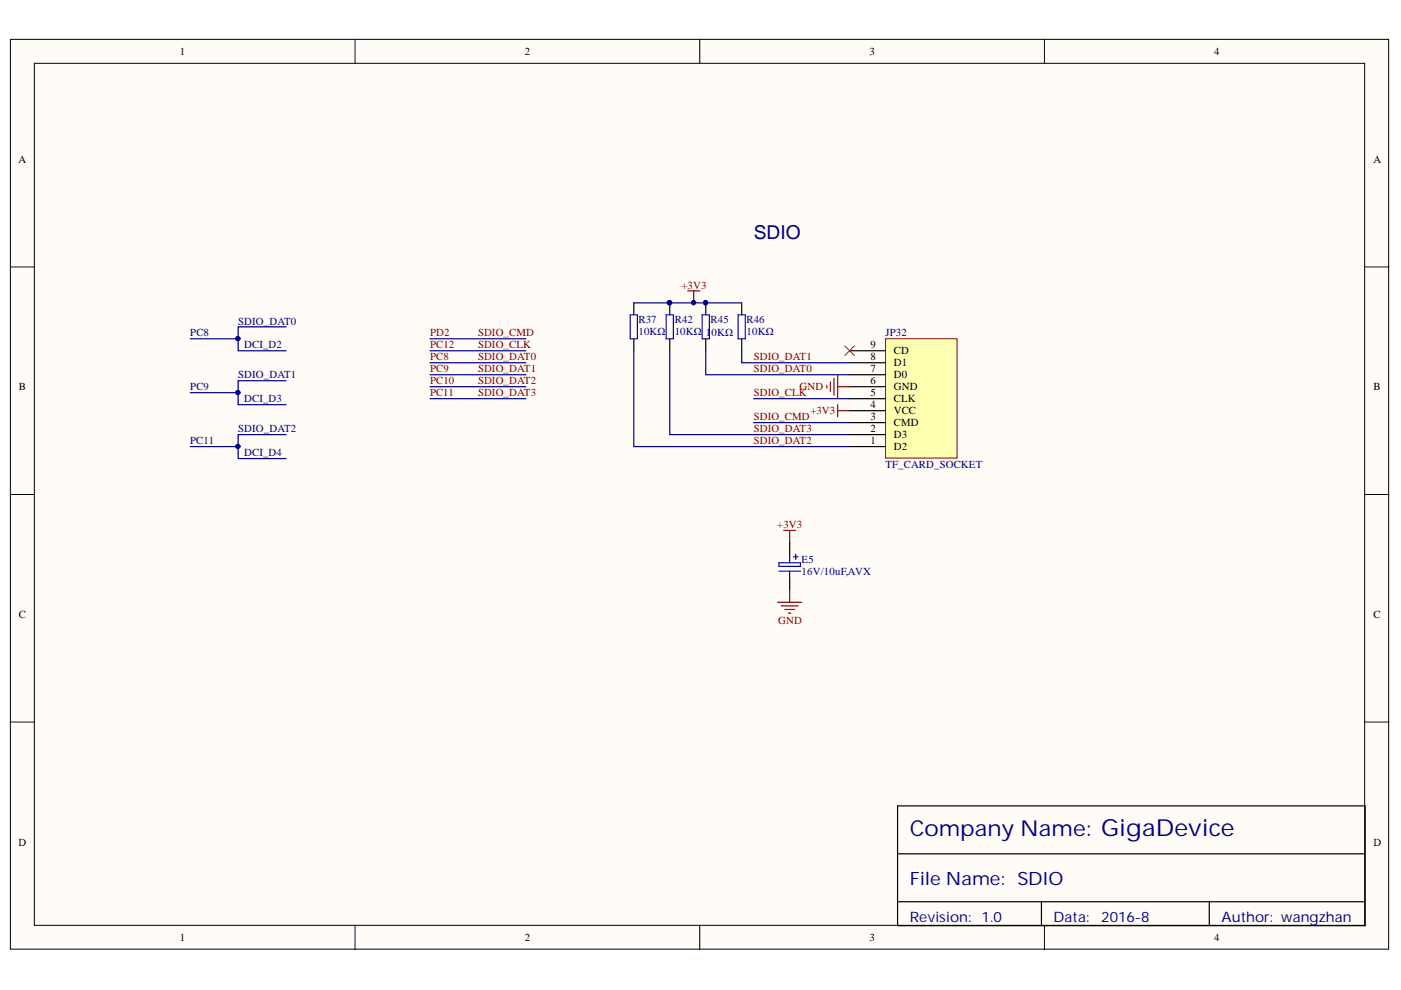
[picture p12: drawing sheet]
<svg xmlns="http://www.w3.org/2000/svg" width="297mm" height="210mm" viewBox="0 0 297 210" stroke-linecap="round" stroke-linejoin="round" font-family="sans-serif">
<defs><g id="words">
<text font-size="4.6" fill="#000080" x="192.9" y="177.3">Company Name: GigaDevice</text>
<text font-size="4.1" fill="#000080" x="159.8" y="50.6">SDIO</text>
<text font-size="3.9" fill="#000080" x="192.9" y="187.7">File Name: SDIO</text>
<g font-size="3" fill="#000080">
<text x="192.9" y="195.4">Revision: 1.0</text>
<text x="223.3" y="195.4">Data:</text>
<text x="233.5" y="195.4">2016-8</text>
<text x="259" y="195.4">Author: wangzhan</text>
</g>
<g font-size="2.3">
<text x="38.2" y="11.7">1</text>
<text x="111.2" y="11.7">2</text>
<text x="184.3" y="11.7">3</text>
<text x="257.4" y="11.7">4</text>
<text x="3.9" y="34.5">A</text>
<text x="291.2" y="34.5">A</text>
<text x="184.6" y="76.4">8</text>
<text x="184.6" y="73.9">9</text>
<text x="189.5" y="77.7">D1</text>
<text x="189.5" y="75.1">CD</text>
<text x="4" y="82.8">B</text>
<text x="184.6" y="81.5">6</text>
<text x="184.6" y="78.9">7</text>
<text x="189.5" y="82.8">GND</text>
<text x="189.5" y="80.2">D0</text>
<text x="291.2" y="82.8">B</text>
<text x="184.6" y="89.1">3</text>
<text x="184.6" y="86.6">4</text>
<text x="184.6" y="84">5</text>
<text x="189.5" y="87.8">VCC</text>
<text x="189.5" y="85.3">CLK</text>
<text x="184.6" y="94.2">1</text>
<text x="184.6" y="91.6">2</text>
<text x="189.5" y="95.4">D2</text>
<text x="189.5" y="92.9">D3</text>
<text x="189.5" y="90.4">CMD</text>
<text x="4" y="131">C</text>
<text x="291.2" y="131">C</text>
<text x="3.9" y="179.3">D</text>
<text x="291.2" y="179.3">D</text>
<text x="38.2" y="199.6">1</text>
<text x="111.2" y="199.6">2</text>
<text x="184.3" y="199.6">3</text>
<text x="257.4" y="199.6">4</text>
</g>
<g font-size="2.3" fill="#800000">
<text x="144.5" y="61.2">+3V3</text>
<text x="91.2" y="71.3">PD2</text>
<text x="101.3" y="71.3">SDIO_CMD</text>
<text x="91.2" y="73.9">PC12</text>
<text x="91.2" y="76.4">PC8</text>
<text x="101.3" y="73.9">SDIO_CLK</text>
<text x="101.3" y="76.4">SDIO_DAT0</text>
<text x="159.8" y="76.4">SDIO_DAT1</text>
<text x="91.2" y="81.5">PC10</text>
<text x="91.2" y="78.9">PC9</text>
<text x="101.3" y="78.9">SDIO_DAT1</text>
<text x="101.3" y="81.5">SDIO_DAT2</text>
<text x="159.8" y="78.9">SDIO_DAT0</text>
<text x="169.5" y="82.8">GND</text>
<text x="91.2" y="84">PC11</text>
<text x="101.3" y="84">SDIO_DAT3</text>
<text x="159.8" y="89.1">SDIO_CMD</text>
<text x="159.8" y="84">SDIO_CLK</text>
<text x="171.8" y="87.8">+3V3</text>
<text x="159.8" y="91.6">SDIO_DAT3</text>
<text x="159.8" y="94.2">SDIO_DAT2</text>
<text x="164.8" y="112">+3V3</text>
<text x="165" y="132.3">GND</text>
</g>
<g font-size="2.3" fill="#000080">
<text x="40.4" y="71.3">PC8</text>
<text x="50.5" y="68.8">SDIO_DAT0</text>
<text x="135.4" y="68.6">R37</text>
<text x="135.4" y="71.1">10KΩ</text>
<text x="143.1" y="68.6">R42</text>
<text x="143.1" y="71.1">10KΩ</text>
<text x="149.7" y="71.3">1</text>
<text x="150.7" y="68.6">R45</text>
<text x="150.8" y="71.3">0KΩ</text>
<text x="158.3" y="68.6">R46</text>
<text x="158.3" y="71.1">10KΩ</text>
<text x="187.7" y="71.3">JP32</text>
<text x="51.8" y="73.9">DCI_D2</text>
<text x="40.4" y="82.8">PC9</text>
<text x="50.5" y="80.2">SDIO_DAT1</text>
<text x="51.8" y="85.3">DCI_D3</text>
<text x="40.4" y="94.2">PC11</text>
<text x="50.5" y="91.6">SDIO_DAT2</text>
<text x="51.8" y="96.7">DCI_D4</text>
<text x="187.7" y="99.2">TF_CARD_SOCKET</text>
<text x="170" y="119.4">E5</text>
<text x="170" y="121.9">16V/10uF,AVX</text>
</g>
</g></defs>
<g fill="#fffcf8" stroke="#000" stroke-width=".21">
<path d="M2.2 8.3h292.2v192.9h-292.2z"/>
<path d="M7.3 13.4h282v182.8h-282z"/>
</g>
<path d="M75.3 8.3v5.1M148.4 8.3v5.1M221.4 8.3v5.1M2.2 56.6h5.1M289.4 56.6h5.1M2.2 104.8h5.1M289.4 104.8h5.1M2.2 153.1h5.1M289.4 153.1h5.1M75.3 196.3v5M148.4 196.3v5M221.4 196.3v5" fill="none" stroke="#000" stroke-width=".21"/>
<g fill="none" stroke="#000" stroke-width=".25">
<path d="M134.4 64.2v2.6M134.4 71.8v2.6M142 64.2v2.6M142 71.8v2.6M149.6 64.2v2.6M149.6 71.8v2.6M157.3 64.2v2.6M157.3 71.8v2.6M167.4 115v2.5M167.4 122.6v2.6M190.3 170.9h99.1v25.4h-99.1zM190.3 181h99.1"/>
<path d="M190.3 191.2h99.1M220.8 191.2v5.1M256.4 191.2v5.1"/>
</g>
<path d="M133.6 66.8h1.5v5h-1.5zM141.2 66.8h1.6v5h-1.6zM148.9 66.8h1.5v5h-1.5zM156.5 66.8h1.5v5h-1.5zM165.1 119.3h4.6v.8h-4.6zM167.4 117.5v1.8M168.2 118.1h1M168.7 117.5v1.1M165.1 121.1h4.6M167.4 121.1v1.5" fill="none" stroke="#00f" stroke-width=".25"/>
<g fill="#000080" stroke="#000080" stroke-width=".21">
<circle cx="141.9" cy="64.2" r=".47"/>
<circle cx="149.6" cy="64.2" r=".46"/>
</g>
<path d="M177.6 85.8v2.5M177.6 87.1h2.5M166.2 112.5h2.5M167.4 112.5v2.5M164.9 127.7h5.1M165.6 128.5h3.6M166.4 129.2h2M167.2 130h.5M167.4 125.2v2.5" fill="none" stroke="#800000" stroke-width=".25"/>
<path d="M91.2 71.8h20.3M91.2 74.4h20.3M91.2 76.9h20.3M91.2 79.5h20.3M91.2 84.5h20.3M91.2 82h20.3" fill="none" stroke="#000080" stroke-width=".25"/>
<path d="M187.8 71.8h15.1v25.3h-15.1z" fill="#ffffb0" stroke="#800000" stroke-width=".21"/>
<path d="M180.1 79.5h7.7M180.1 76.9h7.7M180.1 74.4h7.7M180.1 94.7h7.7M180.1 92.1h7.7M180.1 89.6h7.7M180.1 87.1h7.7M180.1 84.5h7.7M180.1 82h7.7" fill="none" stroke="#000" stroke-width=".25"/>
<g fill="none" stroke="#000080" stroke-width=".25">
<path d="M40.3 71.8h10.2M60.7 69.3h-10.2v5.1h10.2M134.4 74.4v20.3h45.7M134.4 64.2h22.9M142 74.4v17.7h38.1M149.6 74.4v5.1h30.5M157.3 74.4v2.5h22.8M40.3 83.3h10.2M40.3 94.7h10.2M60.7 80.7h-10.2v5.1h10.2M60.7 92.1h-10.2v5.1h10.2M159.8 89.6h20.3"/>
<path d="M159.8 84.5h20.3"/>
</g>
<path d="M145.8 61.7h2.6M147.1 61.7v2.5M177.6 79.5v5M175.3 81.7v.5M176.1 81v2M176.8 80.2v3.6M177.6 82h2.5" fill="none" stroke="#800000" stroke-width=".25"/>
<g fill="#000080" stroke="#000080" stroke-width=".21">
<circle cx="147" cy="64.2" r=".46"/>
<circle cx="50.4" cy="71.8" r=".47"/>
<circle cx="50.4" cy="83.2" r=".47"/>
<circle cx="50.4" cy="94.7" r=".47"/>
</g>
<path d="M179.1 73.4l2.1 2M181.2 73.4l-2.1 2" fill="none" stroke="#f00" stroke-width=".21"/>
<use href="#words"/>
</svg>
